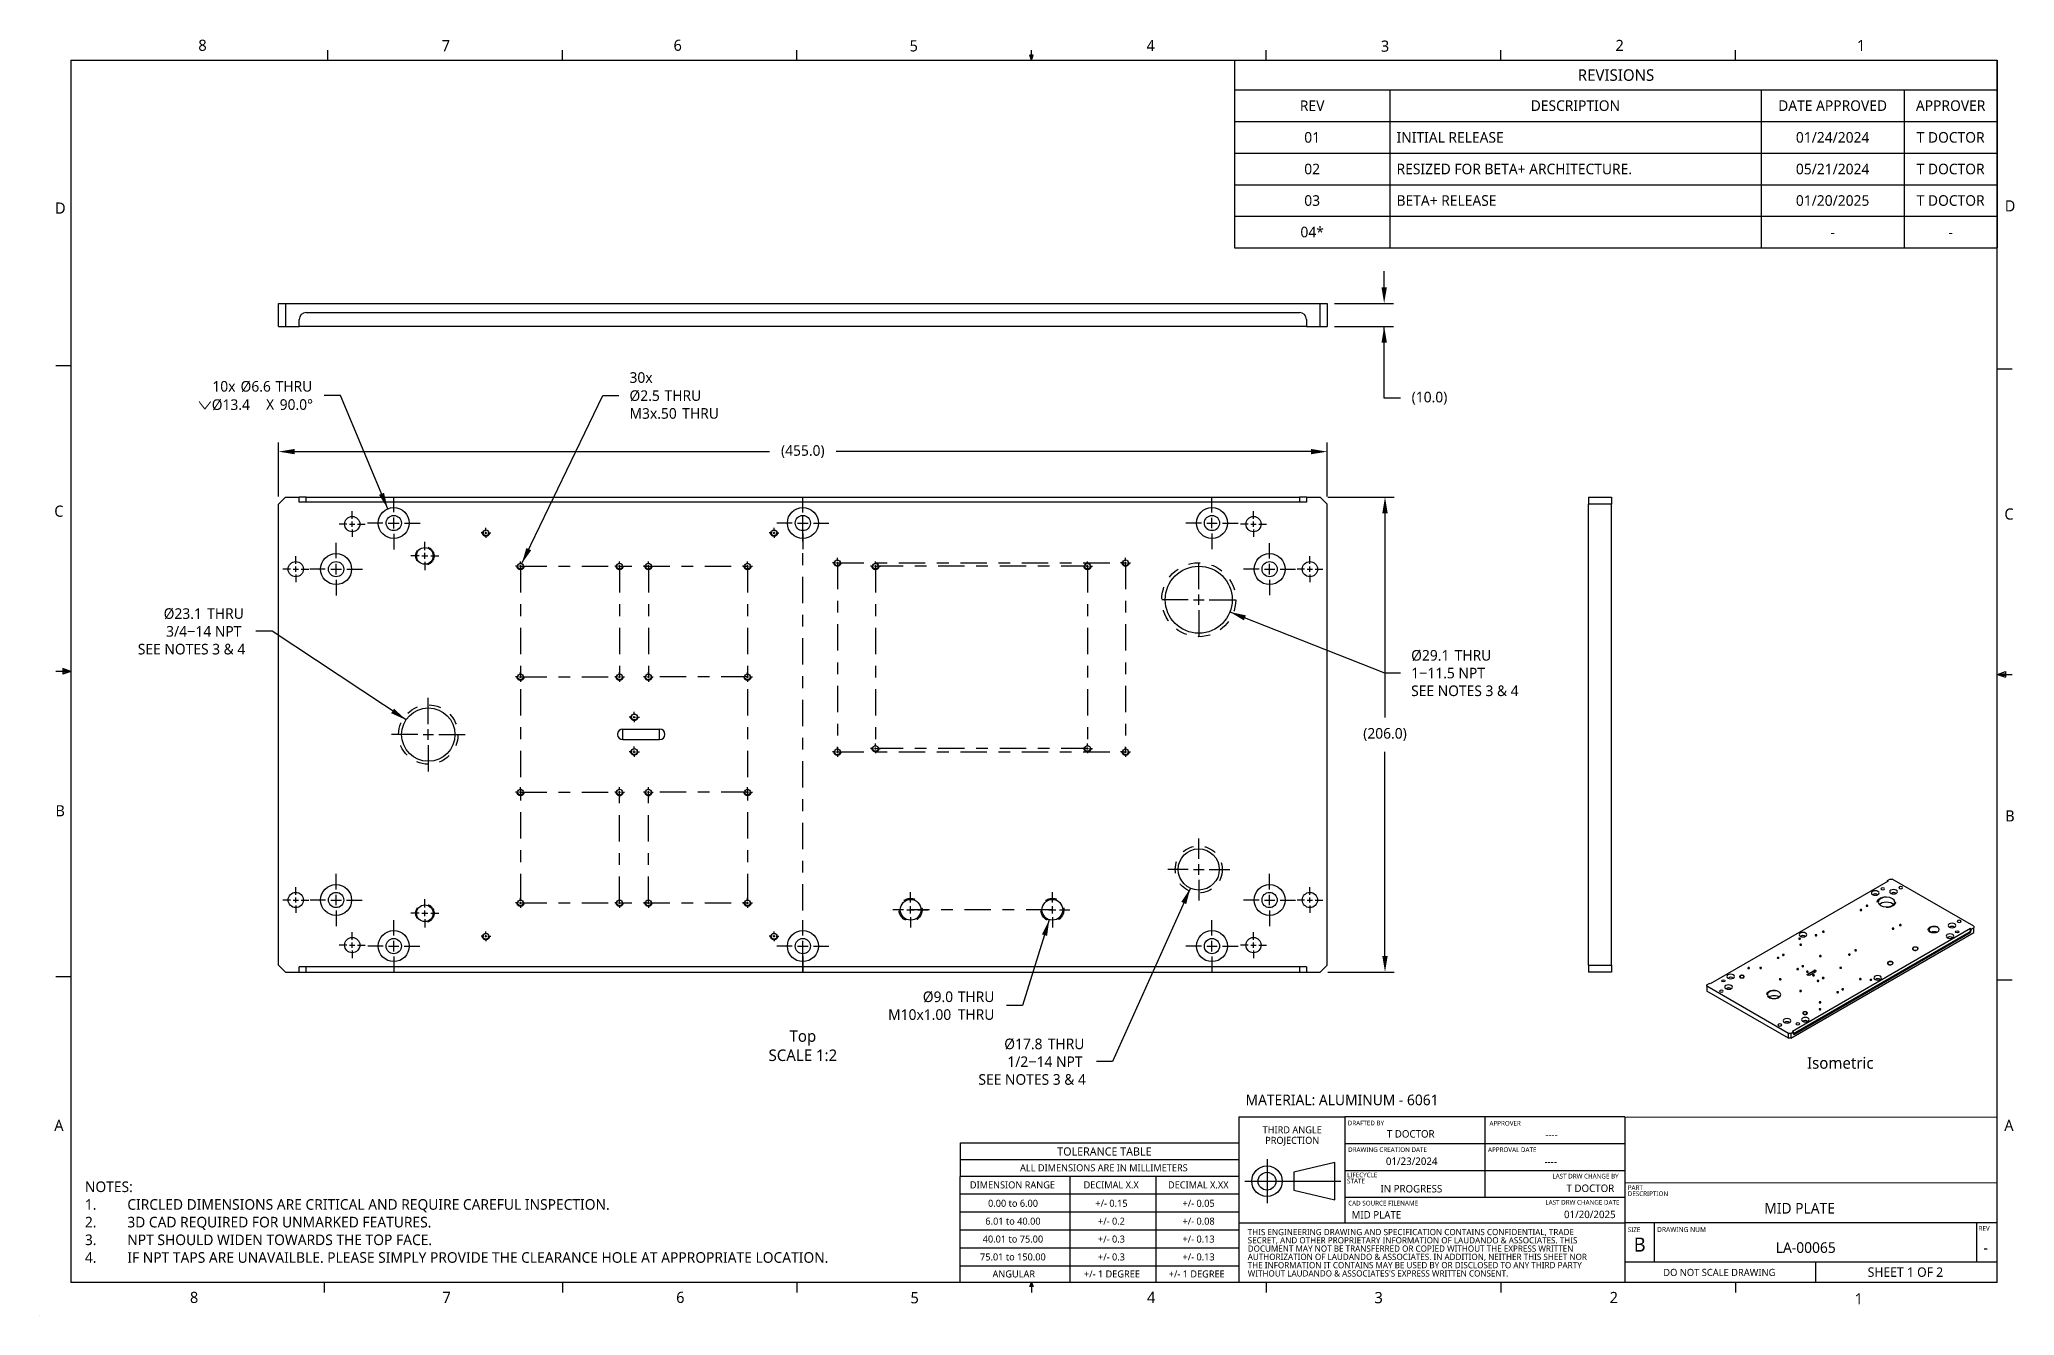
# Model space of a CAD drawing. Extents: x 0 to 38.9, y 0 to 10.9.
# Drawn here: x 0 to 16.87, y 0 to 10.89 of the extents above; entities that cross this region are included whole.
import ezdxf

# ---------------------------------------------------------------- set-up
doc = ezdxf.new("R2010")
doc.units = 0
doc.header["$LTSCALE"] = 0.5
doc.header["$MEASUREMENT"] = 0
doc.header["$PDMODE"] = 33
doc.header["$PDSIZE"] = 0.03937
doc.linetypes.add('CENTER', pattern=[0.72, 0.45, -0.09, 0.09, -0.09])
doc.linetypes.add('HIDDEN', pattern=[0.15, 0.1, -0.05])
doc.layers.get('DEFPOINTS').update_dxf_attribs({"linetype": 'CONTINUOUS'})
for name, color, linetype in [('ANNOTATION_LINES', 7, 'CONTINUOUS'), ('ANNOTATION_TEXT', 7, 'CONTINUOUS'), ('BORDER_FRAME', 7, 'CONTINUOUS'), ('CENTERMARKS', 7, 'CONTINUOUS'), ('MODELSKETCH_CONSTRUCTION', 7, 'CENTER'), ('SKETCHED_GEOMETRY', 7, 'CONTINUOUS'), ('SURFACE_THREAD_SYMBOLS', 7, 'HIDDEN'), ('SURFACE_THREAD_SYMBOLS_ON_', 7, 'HIDDEN'), ('TABLES', 7, 'CONTINUOUS'), ('TANGENT_LINES', 7, 'CONTINUOUS'), ('TITLE_BLOCK', 7, 'CONTINUOUS'), ('VISIBLE', 7, 'CONTINUOUS')]:
    doc.layers.add(name, color=color, linetype=linetype)
doc.styles.add('ONSHAPE-CUSTOM-STYLE-NOTE0', font='NotoSans-Regular.ttf')
doc.styles.add('ONSHAPE-CUSTOM-STYLE-NOTE1', font='NotoSans-Regular.ttf')
doc.styles.add('ONSHAPE-CUSTOM-STYLE-NOTE2', font='NotoSans-Regular.ttf')
doc.styles.add('ONSHAPE-CUSTOM-STYLE-NOTE3', font='NotoSans-Regular.ttf')
doc.styles.add('ONSHAPE-CUSTOM-STYLE-NOTE4', font='NotoSans-Regular.ttf')
doc.styles.add('ONSHAPE-CUSTOM-STYLE-NOTE5', font='NotoSans-Regular.ttf')
doc.styles.add('ONSHAPE-CUSTOM-STYLE-NOTE6', font='NotoSans-Regular.ttf')
doc.styles.add('ONSHAPE-CUSTOM-STYLE-NOTE7', font='NotoSans-Regular.ttf')
doc.styles.add('ONSHAPE-CUSTOM-STYLE-NOTE_', font='NotoSans-Regular.ttf')
doc.styles.add('ONSHAPE-STANDARD', font='NotoSans-Regular.ttf')
doc.styles.add('ONSHAPE-STANDARD-DIMENSION', font='')
doc.styles.add('ONSHAPE-STANDARD-HOLE-CALL', font='Noto Sans', dxfattribs={"height": 0.090551})
doc.styles.add('ONSHAPE-STANDARD-NOTESTYLE', font='Noto Sans', dxfattribs={"height": 0.090551})
doc.styles.add('ONSHAPE-STANDARD-REVISION0', font='Noto Sans')
doc.styles.add('ONSHAPE-STANDARD-REVISION1', font='Noto Sans')
doc.styles.add('ONSHAPE-STANDARD-REVISIONT', font='Noto Sans')
doc.styles.add('ONSHAPE-STANDARD-VIEW-LABE', font='Noto Sans', dxfattribs={"height": 0.098425})
doc.styles.get('ONSHAPE-STANDARD-DIMENSION').set_extended_font_data('Noto Sans')
doc.dimstyles.new('ONSHAPE-STANDARD$0', dxfattribs={"dimtxt": 0.090551, "dimasz": 0.137795, "dimexe": 0.07874, "dimexo": 0.062992, "dimgap": 0.090551, "dimtad": 0, "dimtih": 1, "dimtoh": 1, "dimdec": 1, "dimlfac": 25.4, "dimzin": 7, "dimtxsty": 'ONSHAPE-STANDARD-DIMENSION', "dimcen": 0.09, "dimclrd": 7, "dimclre": 7, "dimclrt": 7, "dimadec": 1, "dimazin": 3, "dimtfac": 1, "dimtdec": 1, "dimtofl": 0, "dimtmove": 0, "dimatfit": 3, "dimtolj": 1, "dimtzin": 7})

msp = doc.modelspace()

# ---------------------------------------------------------------- texts
at = {"layer": 'ANNOTATION_TEXT', "color": 7, "attachment_point": 2, "style": 'ONSHAPE-STANDARD-VIEW-LABE'}
for s, insert, char_height in [('Top^JSCALE 1:2', (6.5193, 2.435), 0.098425), ('Isometric', (15.3793, 2.2052), 0.09843)]:
    msp.add_mtext(s, dxfattribs=dict(at, insert=insert, char_height=char_height))
at = {"layer": 'ANNOTATION_TEXT', "char_height": 0.090551, "attachment_point": 1, "style": 'ONSHAPE-STANDARD-NOTESTYLE'}
for s, insert, width in [('MATERIAL: ALUMINUM - 6061 ', (10.2999, 1.8857), 5.318053), ('NOTES:\\P1.^ICIRCLED DIMENSIONS ARE CRITICAL AND REQUIRE CAREFUL INSPECTION. \\P2.^I3D CAD REQUIRED FOR UNMARKED FEATURES. \\P3.^INPT SHOULD WIDEN TOWARDS THE TOP FACE.\\P4.^IIF NPT TAPS ARE UNAVAILBLE. PLEASE SIMPLY PROVIDE THE CLEARANCE HOLE AT APPROPRIATE LOCATION.', (0.3878, 1.1442), 6.788272)]:
    msp.add_mtext(s, dxfattribs=dict(at, insert=insert, width=width))
at = {"layer": 'BORDER_FRAME', "char_height": 0.0954, "attachment_point": 1, "style": 'ONSHAPE-STANDARD'}
for s, insert in [('8', (1.3567, 10.8922)), ('7', (3.4347, 10.8887)), ('6', (5.4151, 10.8924)), ('5', (7.4309, 10.8876)), ('4', (9.4544, 10.8901)), ('3', (11.4561, 10.885)), ('2', (13.4592, 10.8907)), ('1', (15.5215, 10.8908)), ('D', (0.1323, 9.5022)), ('D', (16.784, 9.5208)), ('C', (0.1259, 6.9147)), ('C', (16.7809, 6.8902)), ('B', (0.1361, 4.3568)), ('B', (16.7877, 4.3129)), ('A', (16.78, 1.6709)), ('8', (1.2849, 0.202)), ('7', (3.4413, 0.202)), ('6', (5.4374, 0.2024)), ('5', (7.4385, 0.1993)), ('4', (9.4587, 0.2025)), ('3', (11.4011, 0.2003)), ('2', (13.4096, 0.2012)), ('1', (15.5021, 0.1899))]:
    msp.add_mtext(s, dxfattribs=dict(at, insert=insert))
at = {"layer": 'SKETCHED_GEOMETRY', "insert": (0.1261, 1.6708), "char_height": 0.0954, "attachment_point": 1, "style": 'ONSHAPE-STANDARD'}
msp.add_mtext('A', dxfattribs=at)
at = {"layer": 'TITLE_BLOCK'}
for s, insert, char_height, attachment_point, style in [('THIRD ANGLE', (10.6985, 1.6152), 0.060101, 2, 'ONSHAPE-STANDARD'), ('PROJECTION', (10.6987, 1.5254), 0.0601, 2, 'ONSHAPE-STANDARD'), ('DRAFTED BY', (11.1727, 1.6634), 0.04007, 1, 'ONSHAPE-STANDARD'), ('APPROVER', (12.3831, 1.6607), 0.04007, 1, 'ONSHAPE-STANDARD'), ('TOLERANCE TABLE', (9.0944, 1.4352), 0.070118, 2, 'ONSHAPE-STANDARD'), ('DRAWING CREATION DATE', (11.1758, 1.4361), 0.040067, 1, 'ONSHAPE-STANDARD'), ('APPROVAL DATE', (12.3708, 1.4355), 0.040067, 1, 'ONSHAPE-CUSTOM-STYLE-NOTE_'), ('ALL DIMENSIONS ARE IN MILLIMETERS', (9.09, 1.2911), 0.060101, 2, 'ONSHAPE-STANDARD'), ('LIFECYCLE', (11.167, 1.2199), 0.04007, 1, 'ONSHAPE-STANDARD'), ('DIMENSION RANGE', (8.3092, 1.145), 0.060101, 2, 'ONSHAPE-STANDARD'), ('DECIMAL X.X', (9.1526, 1.145), 0.060101, 2, 'ONSHAPE-STANDARD'), ('DECIMAL X.XX', (9.8965, 1.145), 0.060101, 2, 'ONSHAPE-STANDARD'), ('STATE', (11.167, 1.1681), 0.04007, 1, 'ONSHAPE-STANDARD'), ('PART', (13.5642, 1.1116), 0.04007, 1, 'ONSHAPE-STANDARD'), ('DESCRIPTION', (13.5642, 1.0598), 0.040067, 1, 'ONSHAPE-STANDARD'), ('0.00 to 6.00', (8.3143, 0.988), 0.060101, 2, 'ONSHAPE-STANDARD'), ('+/- 0.15', (9.1547, 0.988), 0.0601, 2, 'ONSHAPE-STANDARD'), ('+/- 0.05', (9.8989, 0.988), 0.0601, 2, 'ONSHAPE-STANDARD'), ('CAD SOURCE FILENAME', (11.1766, 0.9789), 0.040067, 1, 'ONSHAPE-STANDARD'), ('40.01 to 75.00', (8.3134, 0.6827), 0.060101, 2, 'ONSHAPE-STANDARD'), ('6.01 to 40.00', (8.3138, 0.8354), 0.060101, 2, 'ONSHAPE-STANDARD'), ('+/- 0.2', (9.1551, 0.8354), 0.0601, 2, 'ONSHAPE-STANDARD'), ('+/- 0.3', (9.1551, 0.6827), 0.0601, 2, 'ONSHAPE-STANDARD'), ('+/- 0.08', (9.8989, 0.8354), 0.0601, 2, 'ONSHAPE-STANDARD'), ('+/- 0.13', (9.8989, 0.6827), 0.0601, 2, 'ONSHAPE-STANDARD'), ('THIS ENGINEERING DRAWING AND SPECIFICATION CONTAINS CONFIDENTIAL, TRADE', (10.3186, 0.739), 0.053006, 1, 'ONSHAPE-STANDARD'), ('SIZE', (13.5642, 0.7524), 0.04007, 1, 'ONSHAPE-STANDARD'), ('DRAWING NUM', (13.8147, 0.7551), 0.042405, 1, 'ONSHAPE-STANDARD'), ('REV', (16.5603, 0.7636), 0.04007, 1, 'ONSHAPE-STANDARD'), ('75.01 to 150.00', (8.313, 0.5301), 0.060101, 2, 'ONSHAPE-STANDARD'), ('+/- 0.3', (9.1551, 0.5301), 0.0601, 2, 'ONSHAPE-STANDARD'), ('+/- 0.13', (9.8989, 0.5301), 0.0601, 2, 'ONSHAPE-STANDARD'), ('AUTHORIZATION OF LAUDANDO & ASSOCIATES. IN ADDITION, NEITHER THIS SHEET NOR', (10.3186, 0.527), 0.053006, 1, 'ONSHAPE-STANDARD'), ('SECRET, AND OTHER PROPRIETARY INFORMATION OF LAUDANDO & ASSOCIATES. THIS', (10.3186, 0.6684), 0.053006, 1, 'ONSHAPE-STANDARD'), ('DOCUMENT MAY NOT BE TRANSFERRED OR COPIED WITHOUT THE EXPRESS WRITTEN', (10.3186, 0.5977), 0.053006, 1, 'ONSHAPE-STANDARD'), ('B', (13.6661, 0.6655), 0.1202, 2, 'ONSHAPE-STANDARD'), ('ANGULAR', (8.3206, 0.3847), 0.0601, 2, 'ONSHAPE-STANDARD'), ('+/- 1 DEGREE', (9.1588, 0.3847), 0.060101, 2, 'ONSHAPE-STANDARD'), ('+/- 1 DEGREE', (9.8829, 0.3847), 0.060101, 2, 'ONSHAPE-STANDARD'), ('THE INFORMATION IT CONTAINS MAY BE USED BY OR DISCLOSED TO ANY THIRD PARTY', (10.3186, 0.4563), 0.053006, 1, 'ONSHAPE-STANDARD'), ("WITHOUT LAUDANDO & ASSOCIATES'S EXPRESS WRITTEN CONSENT.", (10.3186, 0.3857), 0.053006, 1, 'ONSHAPE-STANDARD'), ('DO NOT SCALE DRAWING', (14.3464, 0.3981), 0.061063, 2, 'ONSHAPE-STANDARD')]:
    msp.add_mtext(s, dxfattribs=dict(at, insert=insert, char_height=char_height, attachment_point=attachment_point, style=style))
at = {"layer": 'TITLE_BLOCK', "attachment_point": 1}
for s, insert, char_height, width, style in [('{\\fNoto Sans|b0|i0|c0|p0;\\W6.94722;  }T DOCTOR', (11.2078, 1.5824), 0.063607, 1.076884, 'ONSHAPE-STANDARD'), ('{\\fNoto Sans|b0|i0|c0|p0;\\W7.09482;   }----', (12.4002, 1.5757), 0.063607, 1.095515, 'ONSHAPE-STANDARD'), ('{\\fNoto Sans|b0|i0|c0|p0;\\W6.47679;  }01/23/2024', (11.2196, 1.349), 0.063607, 1.072549, 'ONSHAPE-STANDARD'), ('{\\fNoto Sans|b0|i0|c0|p0;\\W6.92877;   }----', (12.4051, 1.3463), 0.063607, 1.072549, 'ONSHAPE-CUSTOM-STYLE-NOTE0'), ('{\\fNoto Sans|b0|i0|c0|p0;\\W4.84526; }LAST DRW CHANGE BY', (12.8553, 1.2094), 0.040067, 0.662958, 'ONSHAPE-CUSTOM-STYLE-NOTE6'), ('{\\fNoto Sans|b0|i0|c0|p0;\\W5.50828;  }IN PROGRESS', (11.2149, 1.1141), 0.063607, 1.072549, 'ONSHAPE-CUSTOM-STYLE-NOTE1'), ('{\\fNoto Sans|b0|i0|c0|p0;\\W8.20002; }T DOCTOR', (12.8647, 1.118), 0.063607, 0.624475, 'ONSHAPE-CUSTOM-STYLE-NOTE7'), ('MID PLATE', (11.2055, 0.8916), 0.06361, 1.704561, 'ONSHAPE-CUSTOM-STYLE-NOTE3'), ('LAST DRW CHANGE DATE', (12.8607, 0.9861), 0.040067, 0.662958, 'ONSHAPE-STANDARD'), ('{\\fNoto Sans|b0|i0|c0|p0;\\W6.83535; }01/20/2025', (12.8725, 0.8948), 0.063607, 0.624475, 'ONSHAPE-CUSTOM-STYLE-NOTE2'), ('{\\fNoto Sans|b0|i0|c0|p0;\\W9.26483;    }MID PLATE', (13.594, 0.9607), 0.090551, 3.08325, 'ONSHAPE-CUSTOM-STYLE-NOTE5'), ('{\\fNoto Sans|b0|i0|c0|p0;\\W7.91142;    }LA-00065', (13.8578, 0.625), 0.090551, 2.630797, 'ONSHAPE-CUSTOM-STYLE-NOTE4'), ('{\\fNoto Sans|b0|i0|c0|p0;\\W3.91256; }-', (16.4829, 0.6247), 0.090551, 0.297497, 'ONSHAPE-STANDARD'), ('{\\fNoto Sans|b0|i0|c0|p0;\\W6.97953;  }SHEET 1 OF 2', (15.234, 0.4101), 0.080135, 1.501676, 'ONSHAPE-STANDARD')]:
    msp.add_mtext(s, dxfattribs=dict(at, insert=insert, char_height=char_height, width=width, style=style))

# ---------------------------------------------------------------- blocks, each defined once
blk = doc.blocks.new('*T1')
at = {"layer": 'TABLES', "color": 0, "linetype": 'BYBLOCK'}
for p, q in [((0, 0), (6.513, 0)), ((0, 0), (0, -1.601)), ((6.513, 0), (6.513, -1.601)), ((0, -0.253), (6.513, -0.253)), ((1.324, -0.253), (1.324, -1.601)), ((4.496, -0.253), (4.496, -1.601)), ((5.717, -0.253), (5.717, -1.601)), ((0, -0.523), (6.513, -0.523)), ((0, -0.794), (6.513, -0.794)), ((0, -1.063), (6.513, -1.063)), ((0, -1.332), (6.513, -1.332)), ((0, -1.601), (6.513, -1.601))]:
    blk.add_line(p, q, dxfattribs=at)
at = {"layer": 'TABLES', "color": 0}
for s, insert, char_height, width, attachment_point, style in [('{REVISIONS}', (3.257, -0.127), 0.09843, 6.39514, 5, 'ONSHAPE-STANDARD-REVISIONT'), ('REV', (0.662, -0.388), 0.0906, 1.20615, 5, 'ONSHAPE-STANDARD-REVISION0'), ('DESCRIPTION', (2.91, -0.388), 0.09055, 3.05356, 5, 'ONSHAPE-STANDARD-REVISION0'), ('DATE APPROVED', (5.107, -0.388), 0.09055, 1.10321, 5, 'ONSHAPE-STANDARD-REVISION0'), ('APPROVER', (6.115, -0.388), 0.0906, 0.67789, 5, 'ONSHAPE-STANDARD-REVISION0'), ('{01}', (0.662, -0.659), 0.0906, 1.20615, 5, 'ONSHAPE-STANDARD-REVISION1'), ('{INITIAL RELEASE}', (1.383, -0.659), 0.09055, 3.05356, 4, 'ONSHAPE-STANDARD-REVISION1'), ('{01/24/2024}', (5.107, -0.659), 0.09055, 1.10321, 5, 'ONSHAPE-STANDARD-REVISION1'), ('{T DOCTOR}', (6.115, -0.659), 0.0906, 0.67789, 5, 'ONSHAPE-STANDARD-REVISION1'), ('{02}', (0.662, -0.929), 0.0906, 1.20615, 5, 'ONSHAPE-STANDARD-REVISION1'), ('RESIZED FOR BETA+ ARCHITECTURE.', (1.383, -0.929), 0.09055, 3.05356, 4, 'ONSHAPE-STANDARD-REVISION1'), ('{05/21/2024}', (5.107, -0.929), 0.09055, 1.10321, 5, 'ONSHAPE-STANDARD-REVISION1'), ('{T DOCTOR}', (6.115, -0.929), 0.0906, 0.67789, 5, 'ONSHAPE-STANDARD-REVISION1'), ('{03}', (0.662, -1.198), 0.0906, 1.20615, 5, 'ONSHAPE-STANDARD-REVISION1'), ('BETA+ RELEASE', (1.383, -1.198), 0.09055, 3.05356, 4, 'ONSHAPE-STANDARD-REVISION1'), ('{01/20/2025}', (5.107, -1.198), 0.09055, 1.10321, 5, 'ONSHAPE-STANDARD-REVISION1'), ('{T DOCTOR}', (6.115, -1.198), 0.0906, 0.67789, 5, 'ONSHAPE-STANDARD-REVISION1'), ('{04*}', (0.662, -1.467), 0.0906, 1.20615, 5, 'ONSHAPE-STANDARD-REVISION1'), ('{-}', (5.107, -1.467), 0.0906, 1.10321, 5, 'ONSHAPE-STANDARD-REVISION1'), ('{-}', (6.115, -1.467), 0.0906, 0.67789, 5, 'ONSHAPE-STANDARD-REVISION1')]:
    blk.add_mtext(s, dxfattribs=dict(at, insert=insert, char_height=char_height, width=width, attachment_point=attachment_point, style=style))
blk = doc.blocks.new('*U2', base_point=(1.077, -0.127))
at = {"layer": 'ANNOTATION_TEXT', "color": 0, "attachment_point": 7, "style": 'ONSHAPE-STANDARD-HOLE-CALL'}
for s, insert, char_height in [('%%c6.6', (0.362, -0.098), 0.0906), ('{\\fDrawing Symbols Sans|c0;⌵}%%c13.4', (0, -0.254), 0.09055), ('10x ', (0.121, -0.095), 0.0906), (' X ', (0.549, -0.249), 0.0906), (' THRU', (0.631, -0.095), 0.0906), ('90.0%%d', (0.696, -0.251), 0.0906)]:
    blk.add_mtext(s, dxfattribs=dict(at, insert=insert, char_height=char_height))
blk = doc.blocks.new('*U3', base_point=(1.065, -0.2))
at = {"layer": 'ANNOTATION_TEXT', "color": 0, "style": 'ONSHAPE-STANDARD-HOLE-CALL'}
for s, insert, char_height, attachment_point in [('%%c23.1', (0.277, -0.098), 0.0906, 7), ('3/4−14 NPT', (0.298, -0.247), 0.0906, 7), (' THRU', (0.618, -0.095), 0.0906, 7), ('SEE NOTES 3 & 4', (0.974, -0.399), 0.09055, 9)]:
    blk.add_mtext(s, dxfattribs=dict(at, insert=insert, char_height=char_height, attachment_point=attachment_point))
blk = doc.blocks.new('*U4', base_point=(-0.091, -0.199))
at = {"layer": 'ANNOTATION_TEXT', "color": 0, "attachment_point": 7, "style": 'ONSHAPE-STANDARD-HOLE-CALL'}
for s, insert, char_height in [('%%c29.1', (0, -0.098), 0.0906), ('1−11.5 NPT', (0, -0.247), 0.0906), (' THRU', (0.341, -0.095), 0.0906), ('SEE NOTES 3 & 4', (0, -0.398), 0.09055)]:
    blk.add_mtext(s, dxfattribs=dict(at, insert=insert, char_height=char_height))
blk = doc.blocks.new('*U5', base_point=(-0.091, -0.2))
at = {"layer": 'ANNOTATION_TEXT', "color": 0, "char_height": 0.0906, "attachment_point": 7, "style": 'ONSHAPE-STANDARD-HOLE-CALL'}
for s, insert in [('30x', (0, -0.093)), ('%%c2.5', (0, -0.25)), (' THRU', (0.269, -0.247)), ('M3x.50', (0, -0.4)), (' THRU', (0.42, -0.399))]:
    blk.add_mtext(s, dxfattribs=dict(at, insert=insert))
blk = doc.blocks.new('*D6')
at = {"layer": 'ANNOTATION_TEXT', "color": 7}
for p, q in [((2.041, 6.991), (2.041, 7.454)), ((10.998, 6.991), (10.998, 7.454)), ((2.179, 7.375), (6.235, 7.375)), ((10.86, 7.375), (6.804, 7.375))]:
    blk.add_line(p, q, dxfattribs=at)
for points in [[(2.179, 7.398), (2.179, 7.353), (2.041, 7.375)], [(10.86, 7.353), (10.86, 7.398), (10.998, 7.375)]]:
    blk.add_solid(points, dxfattribs=at)
at = {"layer": 'DEFPOINTS', "color": 0}
for p in [(10.998, 7.375), (2.041, 6.928), (10.998, 6.928)]:
    blk.add_point(p, dxfattribs=at)
at = {"layer": 'ANNOTATION_TEXT', "color": 7, "insert": (6.519, 7.375), "char_height": 0.09055, "attachment_point": 5, "style": 'ONSHAPE-STANDARD-DIMENSION'}
blk.add_mtext('\\A1;(455.0)', dxfattribs=at)
blk = doc.blocks.new('*D7')
at = {"layer": 'ANNOTATION_TEXT', "color": 7}
for p, q in [((11.002, 6.987), (11.57, 6.987)), ((11.491, 6.849), (11.491, 5.106)), ((11.491, 3.07), (11.491, 4.813)), ((11.002, 2.932), (11.57, 2.932))]:
    blk.add_line(p, q, dxfattribs=at)
for points in [[(11.514, 6.849), (11.468, 6.849), (11.491, 6.987)], [(11.468, 3.07), (11.514, 3.07), (11.491, 2.932)]]:
    blk.add_solid(points, dxfattribs=at)
at = {"layer": 'DEFPOINTS', "color": 0}
for p in [(10.939, 6.987), (10.939, 2.932), (11.491, 2.932)]:
    blk.add_point(p, dxfattribs=at)
at = {"layer": 'ANNOTATION_TEXT', "color": 7, "insert": (11.491, 4.96), "char_height": 0.09055, "attachment_point": 5, "style": 'ONSHAPE-STANDARD-DIMENSION'}
blk.add_mtext('\\A1;(206.0)', dxfattribs=at)
blk = doc.blocks.new('*D8')
at = {"layer": 'ANNOTATION_TEXT', "color": 7}
for p, q in [((11.484, 8.778), (11.484, 8.916)), ((11.061, 8.641), (11.563, 8.641)), ((11.061, 8.444), (11.563, 8.444)), ((11.484, 7.831), (11.484, 8.444)), ((11.622, 7.831), (11.484, 7.831)), ((0, 0), (0, 0)), ((0, 0), (0, 0))]:
    blk.add_line(p, q, dxfattribs=at)
for points in [[(11.461, 8.778), (11.507, 8.778), (11.484, 8.641)], [(11.507, 8.306), (11.461, 8.306), (11.484, 8.444)]]:
    blk.add_solid(points, dxfattribs=at)
at = {"layer": 'DEFPOINTS', "color": 0}
for p in [(10.998, 8.641), (10.998, 8.444), (11.484, 8.444)]:
    blk.add_point(p, dxfattribs=at)
at = {"layer": 'ANNOTATION_TEXT', "color": 7, "insert": (11.871, 7.831), "char_height": 0.0906, "attachment_point": 5, "style": 'ONSHAPE-STANDARD-DIMENSION'}
blk.add_mtext('\\A1;(10.0)', dxfattribs=at)
blk = doc.blocks.new('*U9', base_point=(1.011, -0.124))
at = {"layer": 'ANNOTATION_TEXT', "color": 0, "char_height": 0.0906, "attachment_point": 7, "style": 'ONSHAPE-STANDARD-HOLE-CALL'}
for s, insert in [('%%c9.0', (0.296, -0.098)), ('M10x1.00', (0, -0.248)), (' THRU', (0.564, -0.095)), (' THRU', (0.564, -0.247))]:
    blk.add_mtext(s, dxfattribs=dict(at, insert=insert))
blk = doc.blocks.new('*U10', base_point=(1.065, -0.2))
at = {"layer": 'ANNOTATION_TEXT', "color": 0, "style": 'ONSHAPE-STANDARD-HOLE-CALL'}
for s, insert, char_height, attachment_point in [('%%c17.8', (0.277, -0.098), 0.0906, 7), ('1/2−14 NPT', (0.303, -0.246), 0.0906, 7), (' THRU', (0.618, -0.095), 0.0906, 7), ('SEE NOTES 3 & 4', (0.974, -0.399), 0.09055, 9)]:
    blk.add_mtext(s, dxfattribs=dict(at, insert=insert, char_height=char_height, attachment_point=attachment_point))

# ---------------------------------------------------------------- dimensions: what is measured, and where the dimension line sits
at = {"layer": 'ANNOTATION_TEXT'}
for base, p1, p2, angle, override, picture, middle, dimtype in [((11.4842, 8.4437), (10.9977, 8.6406, 1.9685), (10.9977, 8.4437, 1.9685), 270, {"dimlfac": 50.8, "dimpost": '', "dimtmove": 1}, '*D8', (11.8294, 7.8309), 161), ((11.4912, 2.932), (10.9386, 6.9872, 0.0689), (10.9386, 2.932, 0.0689), 90, {"dimlfac": 50.8, "dimpost": ''}, '*D7', (11.4912, 4.9596), 160)]:
    dim = msp.add_linear_dim(base=base, p1=p1, p2=p2, angle=angle, text='(<>)', dimstyle='ONSHAPE-STANDARD$0', override=override, dxfattribs=at)
    dim.commit()
    dim.dimension.update_dxf_attribs({"geometry": picture, "text_midpoint": middle, "dimtype": dimtype})
dim = msp.add_linear_dim(base=(10.9977, 7.3755), p1=(2.041, 6.9281, 0.0689), p2=(10.9977, 6.9281, 0.0689), text='(<>)', dimstyle='ONSHAPE-STANDARD$0', override={"dimlfac": 50.8, "dimpost": ''}, dxfattribs=at)
dim.commit()
dim.dimension.update_dxf_attribs({"geometry": '*D6', "text_midpoint": (6.5193, 7.3755), "dimtype": 160})

# ---------------------------------------------------------------- linework, layer by layer
at = {"layer": 'ANNOTATION_LINES'}
for p, q in [((2.57, 7.8542), (2.4322, 7.8542)), ((2.9742, 6.8878, 0.0344), (2.57, 7.8542, -0.0344)), ((4.1186, 6.4188, 0.0344), (4.81, 7.8542, -0.0344)), ((4.81, 7.8542), (4.9478, 7.8542)), ((10.1665, 6.0062, 0.0344), (11.4856, 5.4858, -0.0344)), ((1.9861, 5.8414), (1.8483, 5.8414)), ((3.1306, 5.0851, 0.0344), (1.9861, 5.8414, -0.0344)), ((11.4856, 5.4858), (11.6234, 5.4858)), ((9.8287, 3.648, 0.0344), (9.1651, 2.1674, -0.0344)), ((8.624, 3.3789, 0.0344), (8.3964, 2.6459, -0.0344)), ((8.3964, 2.6459), (8.2586, 2.6459)), ((9.1651, 2.1674), (9.0273, 2.1674))]:
    msp.add_line(p, q, dxfattribs=at)
for points in [[(2.9422, 7.0237), (2.9742, 6.8878), (2.8999, 7.006)], [(4.1991, 6.533), (4.1186, 6.4188), (4.1577, 6.5529)], [(10.2862, 5.9343), (10.1665, 6.0062), (10.3031, 5.977)], [(3.0283, 5.1802), (3.1306, 5.0851), (3.003, 5.1419)], [(9.7514, 3.5317), (9.8287, 3.648), (9.7933, 3.5129)], [(8.5612, 3.2541), (8.624, 3.3789), (8.6051, 3.2405)]]:
    msp.add_solid(points, dxfattribs=at)
at = {"layer": 'BORDER_FRAME'}
for p, q in [((2.4616, 10.7165), (2.4616, 10.8028)), ((4.4652, 10.7165), (4.4652, 10.8028)), ((6.4688, 10.7165), (6.4688, 10.8028)), ((8.4724, 10.7165), (8.4724, 10.8028)), ((10.476, 10.7165), (10.476, 10.8028)), ((12.4797, 10.7165), (12.4797, 10.8028)), ((14.4833, 10.7165), (14.4833, 10.8028)), ((0.2669, 10.7165), (0.2669, 0.2823)), ((0.2669, 10.7165), (16.7201, 10.7165)), ((8.4852, 10.7592), (8.4589, 10.7592)), ((8.4724, 10.7165), (8.4589, 10.7592)), ((8.4653, 10.7592), (8.4724, 10.7165)), ((8.4774, 10.7592), (8.4724, 10.7165)), ((8.4724, 10.7165), (8.4852, 10.7592)), ((16.7201, 0.2823), (16.7201, 10.7165)), ((0.2665, 8.1073), (0.1393, 8.1073)), ((16.7211, 8.0811), (16.8483, 8.0811)), ((0.2665, 5.4994), (0.1393, 5.4994)), ((0.2665, 5.4994), (0.1982, 5.5238)), ((0.1982, 5.5238), (0.1982, 5.4764)), ((0.2665, 5.4994), (0.1982, 5.5086)), ((0.2665, 5.4994), (0.1982, 5.4764)), ((0.2665, 5.4994), (0.1982, 5.4889)), ((16.7211, 5.4732), (16.7895, 5.4977)), ((16.7211, 5.4732), (16.7895, 5.4824)), ((16.7211, 5.4732), (16.7895, 5.4627)), ((16.7211, 5.4732), (16.7895, 5.4502)), ((16.7211, 5.4732), (16.8483, 5.4732)), ((16.7895, 5.4977), (16.7895, 5.4502)), ((0.2665, 2.8915), (0.1393, 2.8915)), ((16.7211, 2.8653), (16.8483, 2.8653)), ((16.7201, 0.2823), (0.2669, 0.2823)), ((2.43, 0.2795), (2.43, 0.1959)), ((4.4652, 0.2822), (4.4652, 0.1959)), ((6.4688, 0.2822), (6.4688, 0.1959)), ((8.4589, 0.247), (8.4724, 0.2822)), ((8.4852, 0.247), (8.4589, 0.247)), ((8.4724, 0.2822), (8.4852, 0.247)), ((8.4724, 0.2822), (8.4724, 0.1959)), ((10.476, 0.2822), (10.476, 0.1959)), ((12.4796, 0.2822), (12.4796, 0.1959)), ((14.4833, 0.2795), (14.4833, 0.1959))]:
    msp.add_line(p, q, dxfattribs=at)
at = {"layer": 'CENTERMARKS', "linetype": 'CENTER'}
for p, q in [((3.0252, 6.8583), (3.0252, 6.9906)), ((6.5193, 6.8557), (6.5193, 6.988)), ((10.0134, 6.8557), (10.0134, 6.988)), ((2.6254, 6.7569), (2.5605, 6.7569)), ((2.6709, 6.8023), (2.6709, 6.8673)), ((2.7164, 6.7569), (2.7813, 6.7569)), ((2.9326, 6.7657), (2.8004, 6.7657)), ((3.1178, 6.7657), (3.2501, 6.7657)), ((6.4293, 6.7657), (6.297, 6.7657)), ((6.6093, 6.7657), (6.7416, 6.7657)), ((9.9234, 6.7657), (9.7911, 6.7657)), ((10.1034, 6.7657), (10.2357, 6.7657)), ((10.3223, 6.7569), (10.2573, 6.7569)), ((10.3678, 6.8023), (10.3678, 6.8673)), ((10.4132, 6.7569), (10.4782, 6.7569)), ((2.5331, 6.4646), (2.5331, 6.5969)), ((2.6709, 6.7114), (2.6709, 6.6464)), ((3.0252, 6.6731), (3.0252, 6.5408)), ((3.291, 6.5349), (3.291, 6.606)), ((3.7954, 6.682), (3.7708, 6.682)), ((3.8126, 6.6993), (3.8126, 6.7239)), ((3.8126, 6.6648), (3.8126, 6.6402)), ((3.8299, 6.682), (3.8545, 6.682)), ((6.256, 6.682), (6.2314, 6.682)), ((6.2733, 6.6993), (6.2733, 6.7239)), ((6.2733, 6.6648), (6.2733, 6.6402)), ((6.2905, 6.682), (6.3151, 6.682)), ((6.5193, 6.6757), (6.5193, 6.5434)), ((10.0134, 6.6757), (10.0134, 6.5434)), ((10.3678, 6.7114), (10.3678, 6.6464)), ((10.5056, 6.462), (10.5056, 6.5943)), ((2.1886, 6.4175), (2.1886, 6.4824)), ((3.2413, 6.4852), (3.1702, 6.4852)), ((3.291, 6.4355), (3.291, 6.3644)), ((3.3407, 6.4852), (3.4117, 6.4852)), ((4.1079, 6.4138), (4.1079, 6.4384)), ((4.9544, 6.4138), (4.9544, 6.4384)), ((5.2004, 6.4138), (5.2004, 6.4384)), ((6.0469, 6.4138), (6.0469, 6.4384)), ((6.7974, 6.4262), (6.7728, 6.4262)), ((6.8146, 6.4434), (6.8146, 6.4681)), ((6.8318, 6.4262), (6.8564, 6.4262)), ((7.1394, 6.4139), (7.1394, 6.4385)), ((8.9504, 6.4139), (8.9504, 6.4385)), ((9.258, 6.4262), (9.2334, 6.4262)), ((9.2752, 6.4434), (9.2752, 6.4681)), ((9.2925, 6.4262), (9.3171, 6.4262)), ((9.9004, 6.2012), (9.9004, 6.4872)), ((10.85, 6.4175), (10.85, 6.4824)), ((2.1432, 6.372), (2.0782, 6.372)), ((2.1886, 6.3265), (2.1886, 6.2616)), ((2.2341, 6.372), (2.2991, 6.372)), ((2.4405, 6.372), (2.3082, 6.372)), ((2.5331, 6.2794), (2.5331, 6.1471)), ((2.6257, 6.372), (2.758, 6.372)), ((4.0907, 6.3966), (4.0661, 6.3966)), ((4.1079, 6.3794), (4.1079, 6.3548)), ((4.1251, 6.3966), (4.1497, 6.3966)), ((4.9371, 6.3966), (4.9125, 6.3966)), ((4.9544, 6.3794), (4.9544, 6.3548)), ((4.9716, 6.3966), (4.9962, 6.3966)), ((5.1832, 6.3966), (5.1586, 6.3966)), ((5.2004, 6.3794), (5.2004, 6.3548)), ((5.2177, 6.3966), (5.2423, 6.3966)), ((6.0297, 6.3966), (6.0051, 6.3966)), ((6.0469, 6.3794), (6.0469, 6.3548)), ((6.0641, 6.3966), (6.0887, 6.3966)), ((6.8146, 6.409), (6.8146, 6.3844)), ((7.1222, 6.3967), (7.0976, 6.3967)), ((7.1394, 6.3795), (7.1394, 6.3549)), ((7.1566, 6.3967), (7.1812, 6.3967)), ((8.9332, 6.3967), (8.9086, 6.3967)), ((8.9504, 6.3795), (8.9504, 6.3549)), ((8.9677, 6.3967), (8.9923, 6.3967)), ((9.2752, 6.409), (9.2752, 6.3844)), ((10.4156, 6.372), (10.2833, 6.372)), ((10.5056, 6.282), (10.5056, 6.1497)), ((10.5956, 6.372), (10.7278, 6.372)), ((10.8046, 6.372), (10.7396, 6.372)), ((10.85, 6.3265), (10.85, 6.2616)), ((10.8955, 6.372), (10.9605, 6.372)), ((9.8104, 6.1112), (9.5244, 6.1112)), ((9.9904, 6.1112), (10.2764, 6.1112)), ((9.9004, 6.0212), (9.9004, 5.7352)), ((4.0907, 5.4517), (4.0661, 5.4517)), ((4.1079, 5.469), (4.1079, 5.4936)), ((4.1079, 5.4345), (4.1079, 5.4099)), ((4.1251, 5.4517), (4.1497, 5.4517)), ((4.9371, 5.4517), (4.9125, 5.4517)), ((4.9544, 5.469), (4.9544, 5.4936)), ((4.9544, 5.4345), (4.9544, 5.4099)), ((4.9716, 5.4517), (4.9962, 5.4517)), ((5.1832, 5.4517), (5.1586, 5.4517)), ((5.2004, 5.469), (5.2004, 5.4936)), ((5.2004, 5.4345), (5.2004, 5.4099)), ((5.2177, 5.4517), (5.2423, 5.4517)), ((6.0297, 5.4517), (6.0051, 5.4517)), ((6.0469, 5.469), (6.0469, 5.4936)), ((6.0469, 5.4345), (6.0469, 5.4099)), ((6.0641, 5.4517), (6.0887, 5.4517)), ((3.3205, 5.0496), (3.3205, 5.2773)), ((5.0614, 5.1088), (5.0354, 5.1088)), ((5.0796, 5.127), (5.0796, 5.153)), ((5.0796, 5.0906), (5.0796, 5.0647)), ((5.0977, 5.1088), (5.1237, 5.1088)), ((3.2305, 4.9596), (3.0029, 4.9596)), ((3.4105, 4.9596), (3.6382, 4.9596)), ((3.3205, 4.8696), (3.3205, 4.642)), ((5.0614, 4.8135), (5.0354, 4.8135)), ((5.0796, 4.8317), (5.0796, 4.8577)), ((5.0796, 4.7954), (5.0796, 4.7694)), ((5.0977, 4.8135), (5.1237, 4.8135)), ((6.7974, 4.812), (6.7728, 4.812)), ((6.8146, 4.8293), (6.8146, 4.8539)), ((6.8146, 4.7948), (6.8146, 4.7702)), ((6.8318, 4.812), (6.8564, 4.812)), ((7.1222, 4.8416), (7.0976, 4.8416)), ((7.1394, 4.8588), (7.1394, 4.8834)), ((7.1394, 4.8244), (7.1394, 4.7997)), ((7.1566, 4.8416), (7.1812, 4.8416)), ((8.9332, 4.8416), (8.9086, 4.8416)), ((8.9504, 4.8588), (8.9504, 4.8834)), ((8.9504, 4.8244), (8.9504, 4.7997)), ((8.9677, 4.8416), (8.9923, 4.8416)), ((9.258, 4.812), (9.2334, 4.812)), ((9.2752, 4.8293), (9.2752, 4.8539)), ((9.2752, 4.7948), (9.2752, 4.7702)), ((9.2925, 4.812), (9.3171, 4.812)), ((4.0907, 4.4675), (4.0661, 4.4675)), ((4.1079, 4.4847), (4.1079, 4.5093)), ((4.1079, 4.4503), (4.1079, 4.4256)), ((4.1251, 4.4675), (4.1497, 4.4675)), ((4.9371, 4.4675), (4.9125, 4.4675)), ((4.9544, 4.4847), (4.9544, 4.5093)), ((4.9544, 4.4503), (4.9544, 4.4256)), ((4.9716, 4.4675), (4.9962, 4.4675)), ((5.1832, 4.4675), (5.1586, 4.4675)), ((5.2004, 4.4847), (5.2004, 4.5093)), ((5.2004, 4.4503), (5.2004, 4.4256)), ((5.2177, 4.4675), (5.2423, 4.4675)), ((6.0297, 4.4675), (6.0051, 4.4675)), ((6.0469, 4.4847), (6.0469, 4.5093)), ((6.0469, 4.4503), (6.0469, 4.4256)), ((6.0641, 4.4675), (6.0887, 4.4675)), ((9.9004, 3.898), (9.9004, 4.0734)), ((2.5331, 3.6372), (2.5331, 3.7695)), ((9.8104, 3.808), (9.6351, 3.808)), ((9.9004, 3.718), (9.9004, 3.5427)), ((9.9904, 3.808), (10.1658, 3.808)), ((10.5056, 3.6372), (10.5056, 3.7695)), ((2.1432, 3.5472), (2.0782, 3.5472)), ((2.1886, 3.5927), (2.1886, 3.6576)), ((2.2341, 3.5472), (2.2991, 3.5472)), ((2.4431, 3.5472), (2.3108, 3.5472)), ((2.6231, 3.5472), (2.7554, 3.5472)), ((3.291, 3.4837), (3.291, 3.5548)), ((4.1079, 3.5398), (4.1079, 3.5644)), ((4.9544, 3.5398), (4.9544, 3.5644)), ((5.2004, 3.5398), (5.2004, 3.5644)), ((6.0469, 3.5398), (6.0469, 3.5644)), ((7.4396, 3.5256), (7.4396, 3.6141)), ((8.6502, 3.5256), (8.6502, 3.6141)), ((10.4156, 3.5472), (10.2833, 3.5472)), ((10.5956, 3.5472), (10.7278, 3.5472)), ((10.8046, 3.5472), (10.7396, 3.5472)), ((10.85, 3.5927), (10.85, 3.6576)), ((10.8955, 3.5472), (10.9605, 3.5472)), ((2.1886, 3.5017), (2.1886, 3.4368)), ((2.5331, 3.4572), (2.5331, 3.3249)), ((3.0252, 3.2435), (3.0252, 3.3758)), ((3.2413, 3.434), (3.1702, 3.434)), ((3.291, 3.3843), (3.291, 3.3133)), ((3.3407, 3.434), (3.4117, 3.434)), ((4.0907, 3.5226), (4.0661, 3.5226)), ((4.1079, 3.5054), (4.1079, 3.4808)), ((4.1251, 3.5226), (4.1497, 3.5226)), ((4.9371, 3.5226), (4.9125, 3.5226)), ((4.9544, 3.5054), (4.9544, 3.4808)), ((4.9716, 3.5226), (4.9962, 3.5226)), ((5.1832, 3.5226), (5.1586, 3.5226)), ((5.2004, 3.5054), (5.2004, 3.4808)), ((5.2177, 3.5226), (5.2423, 3.5226)), ((6.0297, 3.5226), (6.0051, 3.5226)), ((6.0469, 3.5054), (6.0469, 3.4808)), ((6.0641, 3.5226), (6.0887, 3.5226)), ((6.5193, 3.2435), (6.5193, 3.3758)), ((7.3776, 3.4635), (7.289, 3.4635)), ((7.4396, 3.4015), (7.4396, 3.313)), ((7.5016, 3.4635), (7.5902, 3.4635)), ((8.5882, 3.4635), (8.4996, 3.4635)), ((8.6502, 3.4015), (8.6502, 3.313)), ((8.7122, 3.4635), (8.8008, 3.4635)), ((10.0134, 3.2435), (10.0134, 3.3758)), ((10.5056, 3.4572), (10.5056, 3.3249)), ((10.85, 3.5017), (10.85, 3.4368)), ((2.6709, 3.2078), (2.6709, 3.2728)), ((3.7954, 3.2372), (3.7708, 3.2372)), ((3.8126, 3.2544), (3.8126, 3.279)), ((3.8126, 3.2199), (3.8126, 3.1953)), ((3.8299, 3.2372), (3.8545, 3.2372)), ((6.256, 3.2372), (6.2314, 3.2372)), ((6.2733, 3.2544), (6.2733, 3.279)), ((6.2733, 3.2199), (6.2733, 3.1953)), ((6.2905, 3.2372), (6.3151, 3.2372)), ((10.3678, 3.2078), (10.3678, 3.2728)), ((2.6254, 3.1624), (2.5605, 3.1624)), ((2.6709, 3.1169), (2.6709, 3.0519)), ((2.7164, 3.1624), (2.7813, 3.1624)), ((2.9352, 3.1535), (2.803, 3.1535)), ((3.0252, 3.0635), (3.0252, 2.9312)), ((3.1152, 3.1535), (3.2475, 3.1535)), ((6.4293, 3.1535), (6.297, 3.1535)), ((6.5193, 3.0635), (6.5193, 2.9312)), ((6.6093, 3.1535), (6.7416, 3.1535)), ((9.9234, 3.1535), (9.7911, 3.1535)), ((10.0134, 3.0635), (10.0134, 2.9312)), ((10.1034, 3.1535), (10.2357, 3.1535)), ((10.3223, 3.1624), (10.2573, 3.1624)), ((10.3678, 3.1169), (10.3678, 3.0519)), ((10.4132, 3.1624), (10.4782, 3.1624))]:
    msp.add_line(p, q, dxfattribs=at)
at = {"layer": 'CENTERMARKS', "linetype": 'CONTINUOUS'}
for p, q in [((2.6482, 6.7569), (2.6936, 6.7569)), ((2.6709, 6.7341), (2.6709, 6.7796)), ((2.9789, 6.7657), (3.0715, 6.7657)), ((3.0252, 6.7194), (3.0252, 6.812)), ((6.4743, 6.7657), (6.5643, 6.7657)), ((6.5193, 6.7207), (6.5193, 6.8107)), ((9.9684, 6.7657), (10.0584, 6.7657)), ((10.0134, 6.7207), (10.0134, 6.8107)), ((10.345, 6.7569), (10.3905, 6.7569)), ((10.3678, 6.7341), (10.3678, 6.7796)), ((3.804, 6.682), (3.8213, 6.682)), ((3.8126, 6.6734), (3.8126, 6.6907)), ((6.2647, 6.682), (6.2819, 6.682)), ((6.2733, 6.6734), (6.2733, 6.6907)), ((2.5331, 6.3257), (2.5331, 6.4183)), ((3.2661, 6.4852), (3.3158, 6.4852)), ((3.291, 6.4603), (3.291, 6.5101)), ((6.806, 6.4262), (6.8232, 6.4262)), ((6.8146, 6.4176), (6.8146, 6.4348)), ((9.2666, 6.4262), (9.2839, 6.4262)), ((9.2752, 6.4176), (9.2752, 6.4348)), ((10.5056, 6.327), (10.5056, 6.417)), ((2.1659, 6.372), (2.2114, 6.372)), ((2.1886, 6.3493), (2.1886, 6.3947)), ((2.4868, 6.372), (2.5794, 6.372)), ((4.0993, 6.3966), (4.1165, 6.3966)), ((4.1079, 6.388), (4.1079, 6.4052)), ((4.9458, 6.3966), (4.963, 6.3966)), ((4.9544, 6.388), (4.9544, 6.4052)), ((5.1918, 6.3966), (5.209, 6.3966)), ((5.2004, 6.388), (5.2004, 6.4052)), ((6.0383, 6.3966), (6.0555, 6.3966)), ((6.0469, 6.388), (6.0469, 6.4052)), ((7.1308, 6.3967), (7.148, 6.3967)), ((7.1394, 6.3881), (7.1394, 6.4053)), ((8.9418, 6.3967), (8.959, 6.3967)), ((8.9504, 6.3881), (8.9504, 6.4053)), ((10.4606, 6.372), (10.5506, 6.372)), ((10.8273, 6.372), (10.8728, 6.372)), ((10.85, 6.3493), (10.85, 6.3947)), ((9.8554, 6.1112), (9.9454, 6.1112)), ((9.9004, 6.0662), (9.9004, 6.1562)), ((4.0993, 5.4517), (4.1165, 5.4517)), ((4.1079, 5.4431), (4.1079, 5.4603)), ((4.9458, 5.4517), (4.963, 5.4517)), ((4.9544, 5.4431), (4.9544, 5.4603)), ((5.1918, 5.4517), (5.209, 5.4517)), ((5.2004, 5.4431), (5.2004, 5.4603)), ((6.0383, 5.4517), (6.0555, 5.4517)), ((6.0469, 5.4431), (6.0469, 5.4603)), ((5.0705, 5.1088), (5.0887, 5.1088)), ((5.0796, 5.0997), (5.0796, 5.1179)), ((3.2755, 4.9596), (3.3655, 4.9596)), ((3.3205, 4.9146), (3.3205, 5.0046)), ((5.0705, 4.8135), (5.0887, 4.8135)), ((5.0796, 4.8045), (5.0796, 4.8226)), ((6.806, 4.812), (6.8232, 4.812)), ((6.8146, 4.8034), (6.8146, 4.8207)), ((7.1308, 4.8416), (7.148, 4.8416)), ((7.1394, 4.833), (7.1394, 4.8502)), ((8.9418, 4.8416), (8.959, 4.8416)), ((8.9504, 4.833), (8.9504, 4.8502)), ((9.2666, 4.812), (9.2839, 4.812)), ((9.2752, 4.8034), (9.2752, 4.8207)), ((4.0993, 4.4675), (4.1165, 4.4675)), ((4.1079, 4.4589), (4.1079, 4.4761)), ((4.9458, 4.4675), (4.963, 4.4675)), ((4.9544, 4.4589), (4.9544, 4.4761)), ((5.1918, 4.4675), (5.209, 4.4675)), ((5.2004, 4.4589), (5.2004, 4.4761)), ((6.0383, 4.4675), (6.0555, 4.4675)), ((6.0469, 4.4589), (6.0469, 4.4761)), ((9.8554, 3.808), (9.9454, 3.808)), ((9.9004, 3.763), (9.9004, 3.853)), ((2.1659, 3.5472), (2.2114, 3.5472)), ((2.1886, 3.5245), (2.1886, 3.5699)), ((2.4881, 3.5472), (2.5781, 3.5472)), ((2.5331, 3.5022), (2.5331, 3.5922)), ((10.4606, 3.5472), (10.5506, 3.5472)), ((10.5056, 3.5022), (10.5056, 3.5922)), ((10.8273, 3.5472), (10.8728, 3.5472)), ((10.85, 3.5245), (10.85, 3.5699)), ((3.2661, 3.434), (3.3158, 3.434)), ((3.291, 3.4092), (3.291, 3.4589)), ((4.0993, 3.5226), (4.1165, 3.5226)), ((4.1079, 3.514), (4.1079, 3.5312)), ((4.9458, 3.5226), (4.963, 3.5226)), ((4.9544, 3.514), (4.9544, 3.5312)), ((5.1918, 3.5226), (5.209, 3.5226)), ((5.2004, 3.514), (5.2004, 3.5312)), ((6.0383, 3.5226), (6.0555, 3.5226)), ((6.0469, 3.514), (6.0469, 3.5312)), ((7.4086, 3.4635), (7.4706, 3.4635)), ((7.4396, 3.4325), (7.4396, 3.4945)), ((8.6192, 3.4635), (8.6812, 3.4635)), ((8.6502, 3.4325), (8.6502, 3.4945)), ((3.804, 3.2372), (3.8213, 3.2372)), ((3.8126, 3.2286), (3.8126, 3.2458)), ((6.2647, 3.2372), (6.2819, 3.2372)), ((6.2733, 3.2286), (6.2733, 3.2458)), ((2.6482, 3.1624), (2.6936, 3.1624)), ((2.6709, 3.1396), (2.6709, 3.1851)), ((2.9802, 3.1535), (3.0702, 3.1535)), ((3.0252, 3.1085), (3.0252, 3.1985)), ((6.4743, 3.1535), (6.5643, 3.1535)), ((6.5193, 3.1085), (6.5193, 3.1985)), ((9.9684, 3.1535), (10.0584, 3.1535)), ((10.0134, 3.1085), (10.0134, 3.1985)), ((10.345, 3.1624), (10.3905, 3.1624)), ((10.3678, 3.1396), (10.3678, 3.1851))]:
    msp.add_line(p, q, dxfattribs=at)
at = {"layer": 'MODELSKETCH_CONSTRUCTION'}
for p, q in [((6.5193, 2.932), (6.5193, 6.9872)), ((6.8146, 6.4262), (6.8146, 4.812)), ((6.8146, 6.4262), (9.2752, 6.4262)), ((9.2752, 6.4262), (9.2752, 4.812)), ((4.1079, 6.3966), (6.0469, 6.3966)), ((4.1079, 6.3966), (4.1079, 3.5226)), ((4.9544, 6.3966), (4.9544, 5.4517)), ((5.2004, 6.3966), (5.2004, 5.4517)), ((6.0469, 6.3966), (6.0469, 3.5226)), ((7.1394, 6.3967), (7.1394, 4.8416)), ((8.9504, 6.3967), (7.1394, 6.3967)), ((8.9504, 6.3967), (8.9504, 4.8416)), ((4.1079, 5.4517), (4.9544, 5.4517)), ((6.0469, 5.4517), (5.2004, 5.4517)), ((6.8146, 4.812), (9.2752, 4.812)), ((8.9504, 4.8416), (7.1394, 4.8416)), ((4.1079, 4.4675), (4.9544, 4.4675)), ((4.9544, 3.5226), (4.9544, 4.4675)), ((6.0469, 4.4675), (5.2004, 4.4675)), ((5.2004, 3.5226), (5.2004, 4.4675)), ((4.1079, 3.5226), (6.0469, 3.5226)), ((8.6502, 3.4635), (7.4396, 3.4635))]:
    msp.add_line(p, q, dxfattribs=at)
at = {"layer": 'SURFACE_THREAD_SYMBOLS'}
for centre, major_axis in [((15.7735, 3.5292), (-0.079, 0)), ((16.1806, 3.2941), (-0.0502, 0)), ((14.8139, 2.7401), (-0.0633, 0))]:
    msp.add_ellipse(centre, major_axis=major_axis, ratio=0.5773503, dxfattribs=at)
at = {"layer": 'SURFACE_THREAD_SYMBOLS', "extrusion": (0, 0, -1)}
for centre, major_axis in [((15.5551, 3.4614), (0.00738, 0)), ((15.6073, 3.4975), (0.00738, 0)), ((15.0314, 3.2172), (0.00738, 0)), ((15.1723, 3.2464), (0.00738, 0)), ((15.2349, 3.2765), (0.00738, 0)), ((15.83, 3.3026), (0.00738, 0)), ((15.8926, 3.3328), (0.00738, 0)), ((14.8487, 3.0535), (0.00738, 0)), ((14.8922, 3.0786), (0.00738, 0)), ((15.0418, 3.165), (0.00738, 0)), ((15.2088, 3.0686), (0.00738, 0)), ((15.4576, 3.0816), (0.00738, 0)), ((15.5098, 3.1178), (0.00738, 0)), ((16.0205, 3.1314), (0.0246, 0)), ((14.539, 2.8928), (0.0197, 0)), ((14.5964, 2.9661), (0.00738, 0)), ((14.699, 2.9671), (0.00738, 0)), ((14.8661, 2.8707), (0.00738, 0)), ((15.0157, 2.9571), (0.00738, 0)), ((15.0592, 2.9822), (0.00738, 0)), ((15.0984, 2.9348), (0.00738, 0)), ((15.1506, 2.9047), (0.00738, 0)), ((15.2332, 2.8817), (0.00738, 0)), ((15.3828, 2.9681), (0.00738, 0)), ((15.5499, 2.8717), (0.00738, 0)), ((15.6403, 2.8657), (0.00738, 0)), ((15.8065, 3.0078), (0.0246, 0)), ((15.0401, 2.7702), (0.00738, 0)), ((15.1897, 2.8566), (0.00738, 0)), ((15.3567, 2.7602), (0.00738, 0)), ((15.4002, 2.7853), (0.00738, 0)), ((15.0783, 2.5814), (0.0197, 0)), ((15.2054, 2.6145), (0.00738, 0)), ((15.2071, 2.6738), (0.00738, 0))]:
    msp.add_ellipse(centre, major_axis=major_axis, ratio=0.5773503, dxfattribs=at)
at = {"layer": 'SURFACE_THREAD_SYMBOLS_ON_'}
for centre, radius in [((3.8126, 6.682), 0.0295), ((6.2733, 6.682), 0.0295), ((3.291, 6.4852), 0.0787), ((4.1079, 6.3966), 0.0295), ((4.9544, 6.3966), 0.0295), ((5.2004, 6.3966), 0.0295), ((6.0469, 6.3966), 0.0295), ((6.8146, 6.4262), 0.0295), ((7.1394, 6.3967), 0.0295), ((8.9504, 6.3967), 0.0295), ((9.2752, 6.4262), 0.0295), ((9.9004, 6.1112), 0.3158), ((4.1079, 5.4517), 0.0295), ((4.9544, 5.4517), 0.0295), ((5.2004, 5.4517), 0.0295), ((6.0469, 5.4517), 0.0295), ((3.3205, 4.9596), 0.2534), ((5.0796, 5.1088), 0.0295), ((5.0796, 4.8135), 0.0295), ((6.8146, 4.812), 0.0295), ((7.1394, 4.8416), 0.0295), ((8.9504, 4.8416), 0.0295), ((9.2752, 4.812), 0.0295), ((4.1079, 4.4675), 0.0295), ((4.9544, 4.4675), 0.0295), ((5.2004, 4.4675), 0.0295), ((6.0469, 4.4675), 0.0295), ((9.9004, 3.808), 0.2008), ((4.1079, 3.5226), 0.0295), ((4.9544, 3.5226), 0.0295), ((5.2004, 3.5226), 0.0295), ((6.0469, 3.5226), 0.0295), ((7.4396, 3.4635), 0.0984), ((8.6502, 3.4635), 0.0984), ((3.291, 3.434), 0.0787), ((3.8126, 3.2372), 0.0295), ((6.2733, 3.2372), 0.0295)]:
    msp.add_circle(centre, radius, dxfattribs=at)
at = {"layer": 'TANGENT_LINES'}
for p, q in [((2.2772, 6.9439), (2.2772, 6.9872)), ((10.7615, 6.9872), (10.7615, 6.9439)), ((4.9811, 4.9161), (4.9811, 5.0063)), ((5.2961, 4.9161), (5.2961, 5.0063)), ((16.48, 3.2729), (16.4877, 3.2685)), ((16.4981, 3.2866), (16.4905, 3.291)), ((2.2772, 2.932), (2.2772, 2.9754)), ((10.7615, 2.9754), (10.7615, 2.932)), ((15.0992, 2.9112), (15.1549, 2.9434)), ((15.0992, 2.9143), (15.0992, 2.9112)), ((15.1549, 2.9465), (15.1549, 2.9434)), ((14.9879, 2.4026), (14.9802, 2.407))]:
    msp.add_line(p, q, dxfattribs=at)
at = {"layer": 'TANGENT_LINES', "extrusion": (0, 0, -1)}
msp.add_ellipse((15.1071, 2.9066), major_axis=(0.0113, 0), ratio=0.5773503, start_param=3.3816525, end_param=3.9269908, dxfattribs=at)
at = {"layer": 'TANGENT_LINES'}
for centre, major_axis, start_param, end_param in [((15.1071, 2.9066), (0.00563, -0.00976), 3.9269908, 4.6232776), ((15.1628, 2.9388), (-0.0113, 0), 3.3816525, 5.4977871), ((15.1628, 2.9388), (0.00563, -0.00976), 3.9269908, 5.2009389)]:
    msp.add_ellipse(centre, major_axis=major_axis, ratio=0.5773503, start_param=start_param, end_param=end_param, dxfattribs=at)
at = {"layer": 'TITLE_BLOCK', "linetype": 'CONTINUOUS'}
for p, q in [((10.2428, 1.6946), (10.2428, 0.7891)), ((11.1483, 1.6946), (11.1483, 0.7901)), ((13.5401, 1.6946), (16.7201, 1.6939)), ((13.5401, 1.6946), (13.5401, 0.7891)), ((10.2428, 0.7901), (10.2428, 0.2823)), ((13.5401, 0.7902), (13.5401, 0.283))]:
    msp.add_line(p, q, dxfattribs=at)
at = {"layer": 'TITLE_BLOCK'}
for p, q in [((10.2428, 1.6946), (11.1483, 1.6946)), ((13.5401, 1.6946), (11.1483, 1.6946)), ((12.3429, 1.6946), (12.3429, 1.0067)), ((7.8642, 1.4739), (7.8642, 1.1878)), ((7.8643, 1.474), (10.2427, 1.474)), ((13.5375, 1.4646), (11.1483, 1.4646)), ((7.8642, 0.2821), (7.8642, 1.1878)), ((7.8643, 1.331), (10.2427, 1.331)), ((10.2427, 1.1879), (7.8643, 1.1879)), ((8.7984, 1.1879), (8.7984, 0.2823)), ((9.534, 1.1879), (9.534, 0.2823)), ((10.4833, 1.3341), (10.4833, 0.9583)), ((11.0613, 1.3054), (10.7127, 1.2223)), ((10.7127, 1.2223), (10.7127, 1.0701)), ((11.0613, 0.987), (11.0613, 1.3054)), ((13.5375, 1.2357), (11.1483, 1.2357)), ((10.2427, 1.0347), (7.8643, 1.0347)), ((10.2927, 1.1462), (11.1141, 1.1462)), ((10.7127, 1.1462), (11.0613, 1.1462)), ((10.7127, 1.0701), (11.0613, 0.987)), ((13.5401, 1.1341), (16.7201, 1.1329)), ((10.2427, 0.8814), (7.8643, 0.8814)), ((13.5375, 1.0067), (11.1483, 1.0067)), ((10.2427, 0.7281), (7.8643, 0.7281)), ((10.2428, 0.7901), (13.5401, 0.7901)), ((16.7201, 0.7899), (13.5401, 0.7901)), ((13.7926, 0.4542), (13.7926, 0.7901)), ((16.542, 0.7901), (16.542, 0.4563)), ((10.2427, 0.5749), (7.8643, 0.5749)), ((10.2427, 0.4216), (7.8643, 0.4216)), ((16.7201, 0.4543), (13.5401, 0.4542)), ((15.1665, 0.4542), (15.1665, 0.2823))]:
    msp.add_line(p, q, dxfattribs=at)
for radius in [0.1302, 0.0761]:
    msp.add_circle((10.4833, 1.1462), radius, dxfattribs=at)
at = {"layer": 'VISIBLE'}
for p, q in [((2.041, 8.6406), (2.1, 8.6406)), ((2.041, 8.4437), (2.041, 8.6406)), ((2.1, 8.6406), (2.1, 8.4437)), ((2.1, 8.6406), (10.9386, 8.6406)), ((10.9386, 8.6406), (10.9977, 8.6406)), ((10.9386, 8.4437), (10.9386, 8.6406)), ((10.9977, 8.6406), (10.9977, 8.4437)), ((2.041, 8.4437), (2.1, 8.4437)), ((2.1, 8.4437), (2.2182, 8.4437)), ((2.2182, 8.4437), (2.2182, 8.5028)), ((10.8205, 8.4437), (2.2182, 8.4437)), ((2.2772, 8.5618), (10.7615, 8.5618)), ((10.8205, 8.5028), (10.8205, 8.4437)), ((10.8205, 8.4437), (10.9386, 8.4437)), ((10.9386, 8.4437), (10.9977, 8.4437)), ((2.041, 6.9281), (2.1, 6.9872)), ((2.041, 2.9911), (2.041, 6.9281)), ((2.1, 6.9872), (2.2182, 6.9872)), ((2.2182, 6.9439), (2.2182, 6.9872)), ((2.2772, 6.9872), (2.2182, 6.9872)), ((10.8205, 6.9439), (2.2182, 6.9439)), ((2.2772, 6.9872), (10.7615, 6.9872)), ((10.8205, 6.9872), (10.7615, 6.9872)), ((10.8205, 6.9872), (10.8205, 6.9439)), ((10.8205, 6.9872), (10.9386, 6.9872)), ((10.9386, 6.9872), (10.9977, 6.9281)), ((10.9977, 2.9911), (10.9977, 6.9281)), ((13.2284, 6.9872), (13.4253, 6.9872)), ((13.2284, 6.9872), (13.2284, 6.9281)), ((13.2284, 2.9911), (13.2284, 6.9281)), ((13.4253, 6.9281), (13.2284, 6.9281)), ((13.4253, 6.9872), (13.4253, 6.9281)), ((13.4253, 2.9911), (13.4253, 6.9281)), ((4.9811, 5.0063), (5.2961, 5.0063)), ((4.9811, 4.9161), (5.2961, 4.9161)), ((15.7813, 3.7125), (15.8021, 3.7245)), ((15.7813, 3.7037), (15.7813, 3.7125)), ((15.7813, 3.7125), (15.7889, 3.7081)), ((15.8021, 3.7245), (15.823, 3.7245)), ((16.519, 3.3227), (15.823, 3.7245)), ((15.7889, 3.7081), (14.2682, 2.8301)), ((14.9565, 2.3684), (16.519, 3.2705)), ((16.4905, 3.303), (14.9698, 2.4251)), ((14.9802, 2.407), (16.48, 3.2729)), ((14.9879, 2.4026), (16.4877, 3.2685)), ((16.4905, 3.303), (16.4981, 3.2986)), ((16.4905, 3.291), (16.4905, 3.303)), ((16.4981, 3.2986), (16.519, 3.3107)), ((16.4981, 3.2866), (16.4981, 3.2986)), ((16.519, 3.3227), (16.519, 3.3107)), ((16.519, 3.2705), (16.519, 3.3107)), ((2.1, 2.932), (2.041, 2.9911)), ((2.1, 2.932), (2.2182, 2.932)), ((2.2182, 2.932), (2.2182, 2.9754)), ((10.8205, 2.9754), (2.2182, 2.9754)), ((2.2182, 2.932), (2.2772, 2.932)), ((2.2772, 2.932), (10.7615, 2.932)), ((10.7615, 2.932), (10.8205, 2.932)), ((10.8205, 2.9754), (10.8205, 2.932)), ((10.8205, 2.932), (10.9386, 2.932)), ((10.9977, 2.9911), (10.9386, 2.932)), ((13.2284, 2.9911), (13.2284, 2.932)), ((13.2284, 2.9911), (13.4253, 2.9911)), ((13.4253, 2.932), (13.2284, 2.932)), ((13.4253, 2.9911), (13.4253, 2.932)), ((15.0992, 2.9143), (15.1549, 2.9465)), ((15.1151, 2.9051), (15.1708, 2.9373)), ((14.2397, 2.8225), (14.2606, 2.8345)), ((14.2397, 2.8104), (14.2397, 2.8225)), ((14.9357, 2.4086), (14.2397, 2.8104)), ((14.2397, 2.8104), (14.2397, 2.7702)), ((14.9357, 2.3684), (14.2397, 2.7702)), ((14.2682, 2.8301), (14.2606, 2.8345)), ((14.9357, 2.3684), (14.9357, 2.4086)), ((14.9565, 2.4086), (14.9357, 2.4086)), ((14.9565, 2.3684), (14.9357, 2.3684)), ((14.9565, 2.4086), (14.9774, 2.4206)), ((14.9565, 2.4086), (14.9565, 2.3684)), ((14.9774, 2.4206), (14.9698, 2.4251)), ((14.9774, 2.4206), (14.9774, 2.4086))]:
    msp.add_line(p, q, dxfattribs=at)
for centre, radius in [((2.6709, 6.7569), 0.065), ((3.0252, 6.7657), 0.1323), ((3.0252, 6.7657), 0.065), ((6.5193, 6.7657), 0.1323), ((6.5193, 6.7657), 0.065), ((10.0134, 6.7657), 0.1323), ((10.0134, 6.7657), 0.065), ((10.3678, 6.7569), 0.065), ((3.8126, 6.682), 0.0246), ((6.2733, 6.682), 0.0246), ((2.1886, 6.372), 0.065), ((2.5331, 6.372), 0.1323), ((2.5331, 6.372), 0.065), ((3.291, 6.4852), 0.071), ((4.1079, 6.3966), 0.0246), ((4.9544, 6.3966), 0.0246), ((5.2004, 6.3966), 0.0246), ((6.0469, 6.3966), 0.0246), ((6.8146, 6.4262), 0.0246), ((7.1394, 6.3967), 0.0246), ((8.9504, 6.3967), 0.0246), ((9.2752, 6.4262), 0.0246), ((10.5056, 6.372), 0.1323), ((10.5056, 6.372), 0.065), ((10.85, 6.372), 0.065), ((9.9004, 6.1112), 0.286), ((4.1079, 5.4517), 0.0246), ((4.9544, 5.4517), 0.0246), ((5.2004, 5.4517), 0.0246), ((6.0469, 5.4517), 0.0246), ((3.3205, 4.9596), 0.2276), ((5.0796, 5.1088), 0.026), ((5.0796, 4.8135), 0.026), ((6.8146, 4.812), 0.0246), ((7.1394, 4.8416), 0.0246), ((8.9504, 4.8416), 0.0246), ((9.2752, 4.812), 0.0246), ((4.1079, 4.4675), 0.0246), ((4.9544, 4.4675), 0.0246), ((5.2004, 4.4675), 0.0246), ((6.0469, 4.4675), 0.0246), ((9.9004, 3.808), 0.1754), ((2.1886, 3.5472), 0.065), ((2.5331, 3.5472), 0.1323), ((2.5331, 3.5472), 0.065), ((4.1079, 3.5226), 0.0246), ((4.9544, 3.5226), 0.0246), ((5.2004, 3.5226), 0.0246), ((6.0469, 3.5226), 0.0246), ((7.4396, 3.4635), 0.0886), ((8.6502, 3.4635), 0.0886), ((10.5056, 3.5472), 0.1323), ((10.5056, 3.5472), 0.065), ((10.85, 3.5472), 0.065), ((3.291, 3.434), 0.071), ((2.6709, 3.1624), 0.065), ((3.0252, 3.1535), 0.1323), ((3.0252, 3.1535), 0.065), ((3.8126, 3.2372), 0.0246), ((6.2733, 3.2372), 0.0246), ((6.5193, 3.1535), 0.1323), ((6.5193, 3.1535), 0.065), ((10.0134, 3.1535), 0.1323), ((10.0134, 3.1535), 0.065), ((10.3678, 3.1624), 0.065)]:
    msp.add_circle(centre, radius, dxfattribs=at)
for centre, radius, start, end in [((2.2772, 8.5028), 0.0591, 90, 180), ((10.7615, 8.5028), 0.0591, 360, 90), ((4.9811, 4.9612), 0.0451, 90, 270), ((5.2961, 4.9612), 0.0451, 270, 90)]:
    msp.add_arc(centre, radius, start, end, dxfattribs=at)
at = {"layer": 'VISIBLE', "extrusion": (0, 0, -1)}
for centre, major_axis in [((15.6777, 3.6075), (0.0331, 0)), ((15.7735, 3.5292), (0.0715, 0)), ((15.7419, 3.6428), (0.0162, 0)), ((15.8343, 3.6176), (0.0331, 0)), ((15.8952, 3.6527), (0.0162, 0)), ((15.5551, 3.4614), (0.00615, 0)), ((15.6073, 3.4975), (0.00615, 0)), ((16.3946, 3.3644), (0.0162, 0)), ((15.0314, 3.2172), (0.00615, 0)), ((15.0601, 3.2509), (0.0331, 0)), ((15.1723, 3.2464), (0.00615, 0)), ((15.2349, 3.2765), (0.00615, 0)), ((15.83, 3.3026), (0.00615, 0)), ((15.8926, 3.3328), (0.00615, 0)), ((16.1806, 3.2941), (0.0438, 0)), ((16.3163, 3.2388), (0.0331, 0)), ((16.3337, 3.3293), (0.0331, 0)), ((14.8487, 3.0535), (0.00615, 0)), ((14.8922, 3.0786), (0.00615, 0)), ((15.0418, 3.165), (0.00615, 0)), ((15.2088, 3.0686), (0.00615, 0)), ((15.4576, 3.0816), (0.00615, 0)), ((15.5098, 3.1178), (0.00615, 0)), ((16.0205, 3.1314), (0.0221, 0)), ((14.4424, 2.8943), (0.0331, 0)), ((14.539, 2.8928), (0.0178, 0)), ((14.5964, 2.9661), (0.00615, 0)), ((14.699, 2.9671), (0.00615, 0)), ((14.8661, 2.8707), (0.00615, 0)), ((15.0157, 2.9571), (0.00615, 0)), ((15.0592, 2.9822), (0.00615, 0)), ((15.0984, 2.9348), (0.00649, 0)), ((15.1506, 2.9047), (0.00649, 0)), ((15.2332, 2.8817), (0.00615, 0)), ((15.3828, 2.9681), (0.00615, 0)), ((15.5499, 2.8717), (0.00615, 0)), ((15.6403, 2.8657), (0.00615, 0)), ((15.6986, 2.8822), (0.0331, 0)), ((15.8065, 3.0078), (0.0221, 0)), ((14.3641, 2.7687), (0.0162, 0)), ((14.425, 2.8039), (0.0331, 0)), ((14.8139, 2.7401), (0.0569, 0)), ((15.0401, 2.7702), (0.00615, 0)), ((15.1897, 2.8566), (0.00615, 0)), ((15.3567, 2.7602), (0.00615, 0)), ((15.4002, 2.7853), (0.00615, 0)), ((14.9244, 2.5156), (0.0331, 0)), ((15.0809, 2.5256), (0.0331, 0)), ((15.0783, 2.5814), (0.0178, 0)), ((15.2054, 2.6145), (0.00615, 0)), ((15.2071, 2.6738), (0.00615, 0)), ((14.8635, 2.4804), (0.0162, 0)), ((15.0167, 2.4904), (0.0162, 0))]:
    msp.add_ellipse(centre, major_axis=major_axis, ratio=0.5773503, dxfattribs=at)
for centre, major_axis, start_param, end_param in [((15.6777, 3.5938), (0.0162, 0), 2.7939346, 6.6308433), ((15.8343, 3.6038), (0.0162, 0), 2.7939346, 6.6308433), ((15.7735, 3.489), (0.0715, 0), 3.6498443, 5.7749336), ((15.0601, 3.2372), (0.0162, 0), 2.7939346, 6.6308433), ((16.1806, 3.2539), (0.0438, 0), 4.0586379, 5.3661401), ((16.3163, 3.2251), (0.0162, 0), 2.7939346, 6.6308433), ((16.3337, 3.3155), (0.0162, 0), 2.7939346, 6.6308433), ((16.48, 3.285), (-0.0074, -0.0128), 3.9269908, 5.4977872), ((14.4424, 2.8805), (0.0162, 0), 2.7939346, 6.6308433), ((15.1071, 2.9097), (0.0113, 0), 0.7853982, 3.9269908), ((15.6986, 2.8685), (0.0162, 0), 2.7939346, 6.6308433), ((14.425, 2.7901), (0.0162, 0), 2.7939346, 6.6308433), ((14.8139, 2.6999), (0.0569, 0), 3.7994714, 5.6253065), ((14.9244, 2.5018), (0.0162, 0), 2.7939346, 6.6308433), ((14.9802, 2.419), (-0.0074, -0.0128), 5.4977872, 5.7380369), ((15.0809, 2.5119), (0.0162, 0), 2.7939346, 6.6308433)]:
    msp.add_ellipse(centre, major_axis=major_axis, ratio=0.5773503, start_param=start_param, end_param=end_param, dxfattribs=at)
at = {"layer": 'VISIBLE'}
for centre in [(16.3774, 3.2759), (14.3813, 2.8572)]:
    msp.add_ellipse(centre, major_axis=(-0.0162, 0), ratio=0.5773503, dxfattribs=at)
for centre, major_axis, start_param, end_param in [((16.4877, 3.2805), (0.0074, 0.0128), 3.9269908, 5.4977871), ((15.1628, 2.9419), (-0.0113, 0), 2.3561945, 5.4977871), ((14.9879, 2.4146), (0.0074, 0.0128), 2.3561945, 3.9269908)]:
    msp.add_ellipse(centre, major_axis=major_axis, ratio=0.5773503, start_param=start_param, end_param=end_param, dxfattribs=at)

# ---------------------------------------------------------------- block references
at = {"layer": 'ANNOTATION_TEXT', "color": 7}
for name, p in [('*U2', (2.4322, 7.8542)), ('*U5', (4.9478, 7.8542)), ('*U3', (1.8483, 5.8414)), ('*U4', (11.6234, 5.4858)), ('*U9', (8.2586, 2.6459)), ('*U10', (9.0273, 2.1674))]:
    msp.add_blockref(name, p, dxfattribs=at)
at = {"layer": 'TABLES'}
msp.add_blockref('*T1', (10.2069, 10.7165), dxfattribs=at)

msp.set_redraw_order([(e.dxf.handle, doc.entitydb.next_handle()) for e in msp.query("TEXT MTEXT ATTDEF DIMENSION ARC_DIMENSION")])  # texts and dimensions are drawn at this point

doc.saveas('drawing.dxf')
